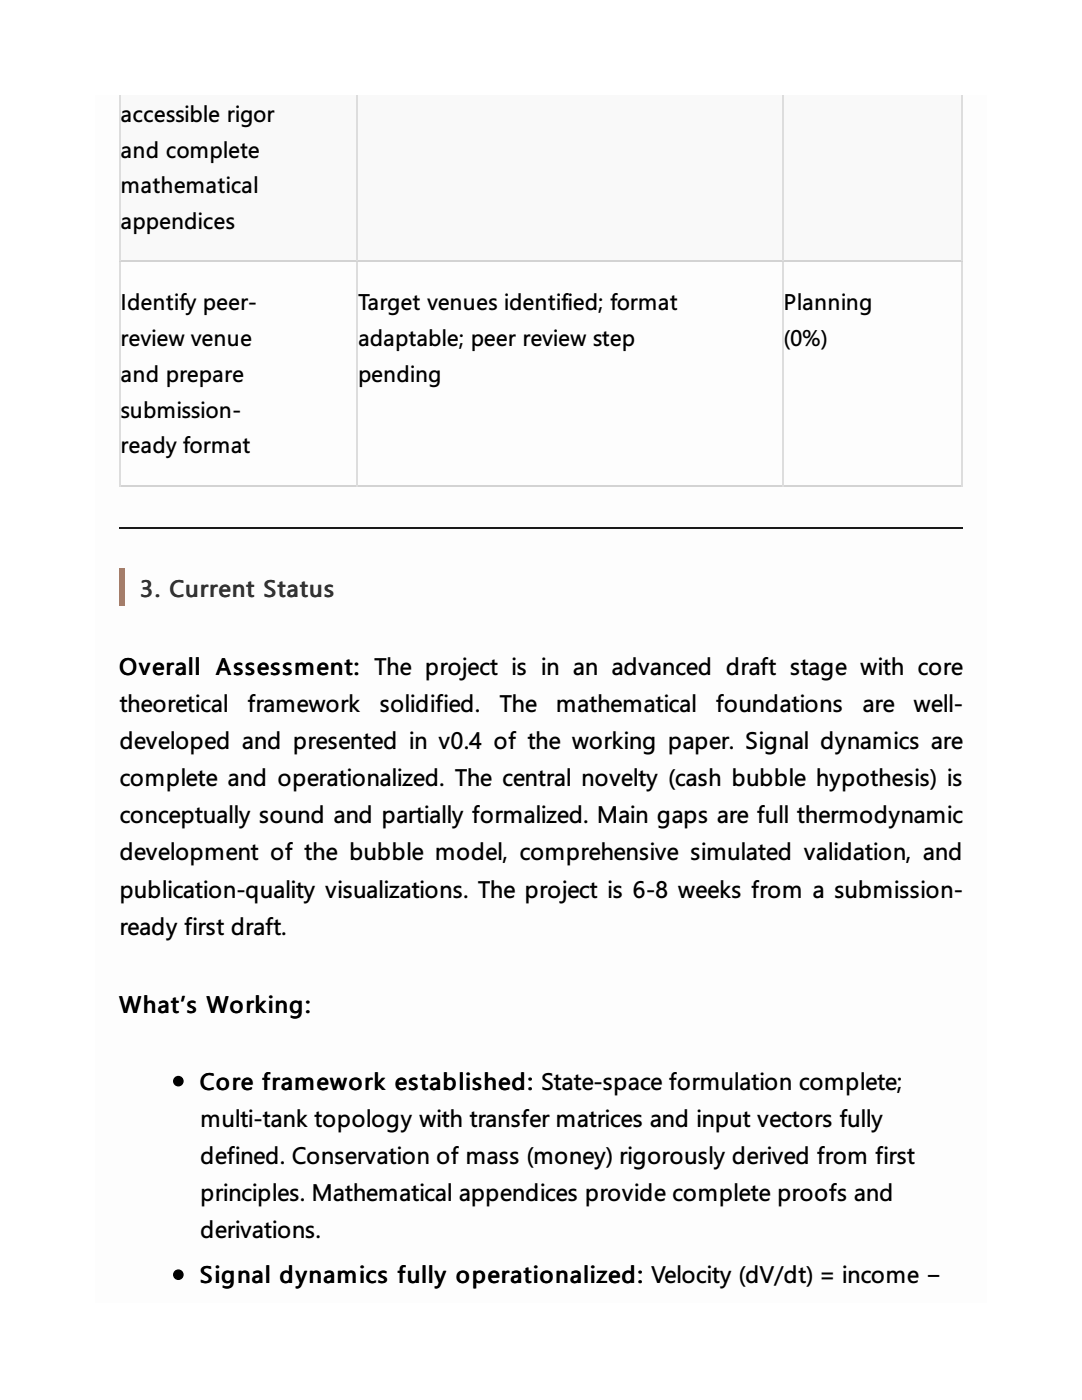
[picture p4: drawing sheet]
<svg xmlns="http://www.w3.org/2000/svg" width="216mm" height="279mm" viewBox="0 0 216 279" stroke-linecap="round" stroke-linejoin="round" font-family="sans-serif">
<defs><g id="words">
<text font-size="4.8" fill="#333" x="27.9" y="119.1">3. Current Status</text>
<g font-size="4.8">
<text x="23.7" y="134.7">Overall Assessment: The project is in an advanced draft stage with core</text>
<text x="23.8" y="142.1">theoretical</text>
<text x="49.4" y="142.1">framework</text>
<text x="75.7" y="142.1">solidified.</text>
<text x="99.7" y="142.1">The</text>
<text x="110.9" y="142.1">mathematical</text>
<text x="142.8" y="142.1">foundations</text>
<text x="172.1" y="142.1">are</text>
<text x="182.3" y="142.1">well-</text>
<text x="23.8" y="149.5">developed and presented in v0.4 of the working paper. Signal dynamics are</text>
<text x="23.8" y="156.9">complete and operationalized. The central novelty (cash bubble hypothesis) is</text>
<text x="23.8" y="164.3">conceptually sound and partially formalized. Main gaps are full thermodynamic</text>
<text x="23.8" y="171.7">development of the bubble model, comprehensive simulated validation, and</text>
<text x="23.8" y="179.1">publication-quality visualizations. The project is 6-8 weeks from a submission-</text>
<text x="23.8" y="186.5">ready first draft.</text>
<text x="23.7" y="202.1">What’s Working:</text>
<text x="39.8" y="217.5">Core framework established: State-space formulation complete;</text>
<text x="40" y="224.9">multi-tank topology with transfer matrices and input vectors fully</text>
<text x="40" y="232.3">defined. Conservation of mass (money) rigorously derived from first</text>
<text x="40" y="239.7">principles. Mathematical appendices provide complete proofs and</text>
<text x="40" y="247.1">derivations.</text>
<text x="39.8" y="256.1">Signal dynamics fully operationalized: Velocity (dV/dt) = income −</text>
</g>
<g font-size="4.5">
<text x="24.1" y="24.3">accessible rigor</text>
<text x="24.1" y="31.4">and complete</text>
<text x="24.1" y="38.6">mathematical</text>
<text x="24.1" y="45.8">appendices</text>
<text x="24.1" y="61.9">I</text>
<text x="25.4" y="61.9">dentify peer-</text>
<text x="71.4" y="61.9">Target venues identified; format</text>
<text x="156.4" y="61.9">Planning</text>
<text x="24.1" y="69.1">review venue</text>
<text x="71.4" y="69.1">adaptable; peer review step</text>
<text x="156.4" y="69.1">(0%)</text>
<text x="24.1" y="76.2">and prepare</text>
<text x="71.4" y="76.2">pending</text>
<text x="24.1" y="83.3">submission-</text>
<text x="24.1" y="90.5">ready format</text>
</g>
</g></defs>
<path d="M19 19h177.8v241.1h-177.8z" fill="#fdfdfd"/>
<g fill="#f9f9f9">
<path d="M23.8 19h47.4v32.9h-47.4z"/>
<path d="M71.2 19h84.9v32.9h-84.9z"/>
<path d="M156.1 19h35.7v32.9h-35.7z"/>
</g>
<path d="M23.8 52h168.3M23.8 97h168.3" fill="none" stroke="#d3d3d3" stroke-width=".26"/>
<path d="M23.9 19v78.1M71.3 19v78.1M156.2 19v78.1M192 19v78.1" fill="none" stroke="#ddd" stroke-width=".26"/>
<path d="M23.8 105.4h168.3" fill="none" stroke="#1a1a1a" stroke-width=".26"/>
<path d="M23.8 113.5h1.1v7.4h-1.1z" fill="#f50"/>
<g fill="#000" stroke="#000" stroke-width=".26">
<circle cx="35.6" cy="215.8" r=".93"/>
<circle cx="35.6" cy="254.4" r=".93"/>
</g>
<use href="#words"/>
</svg>
